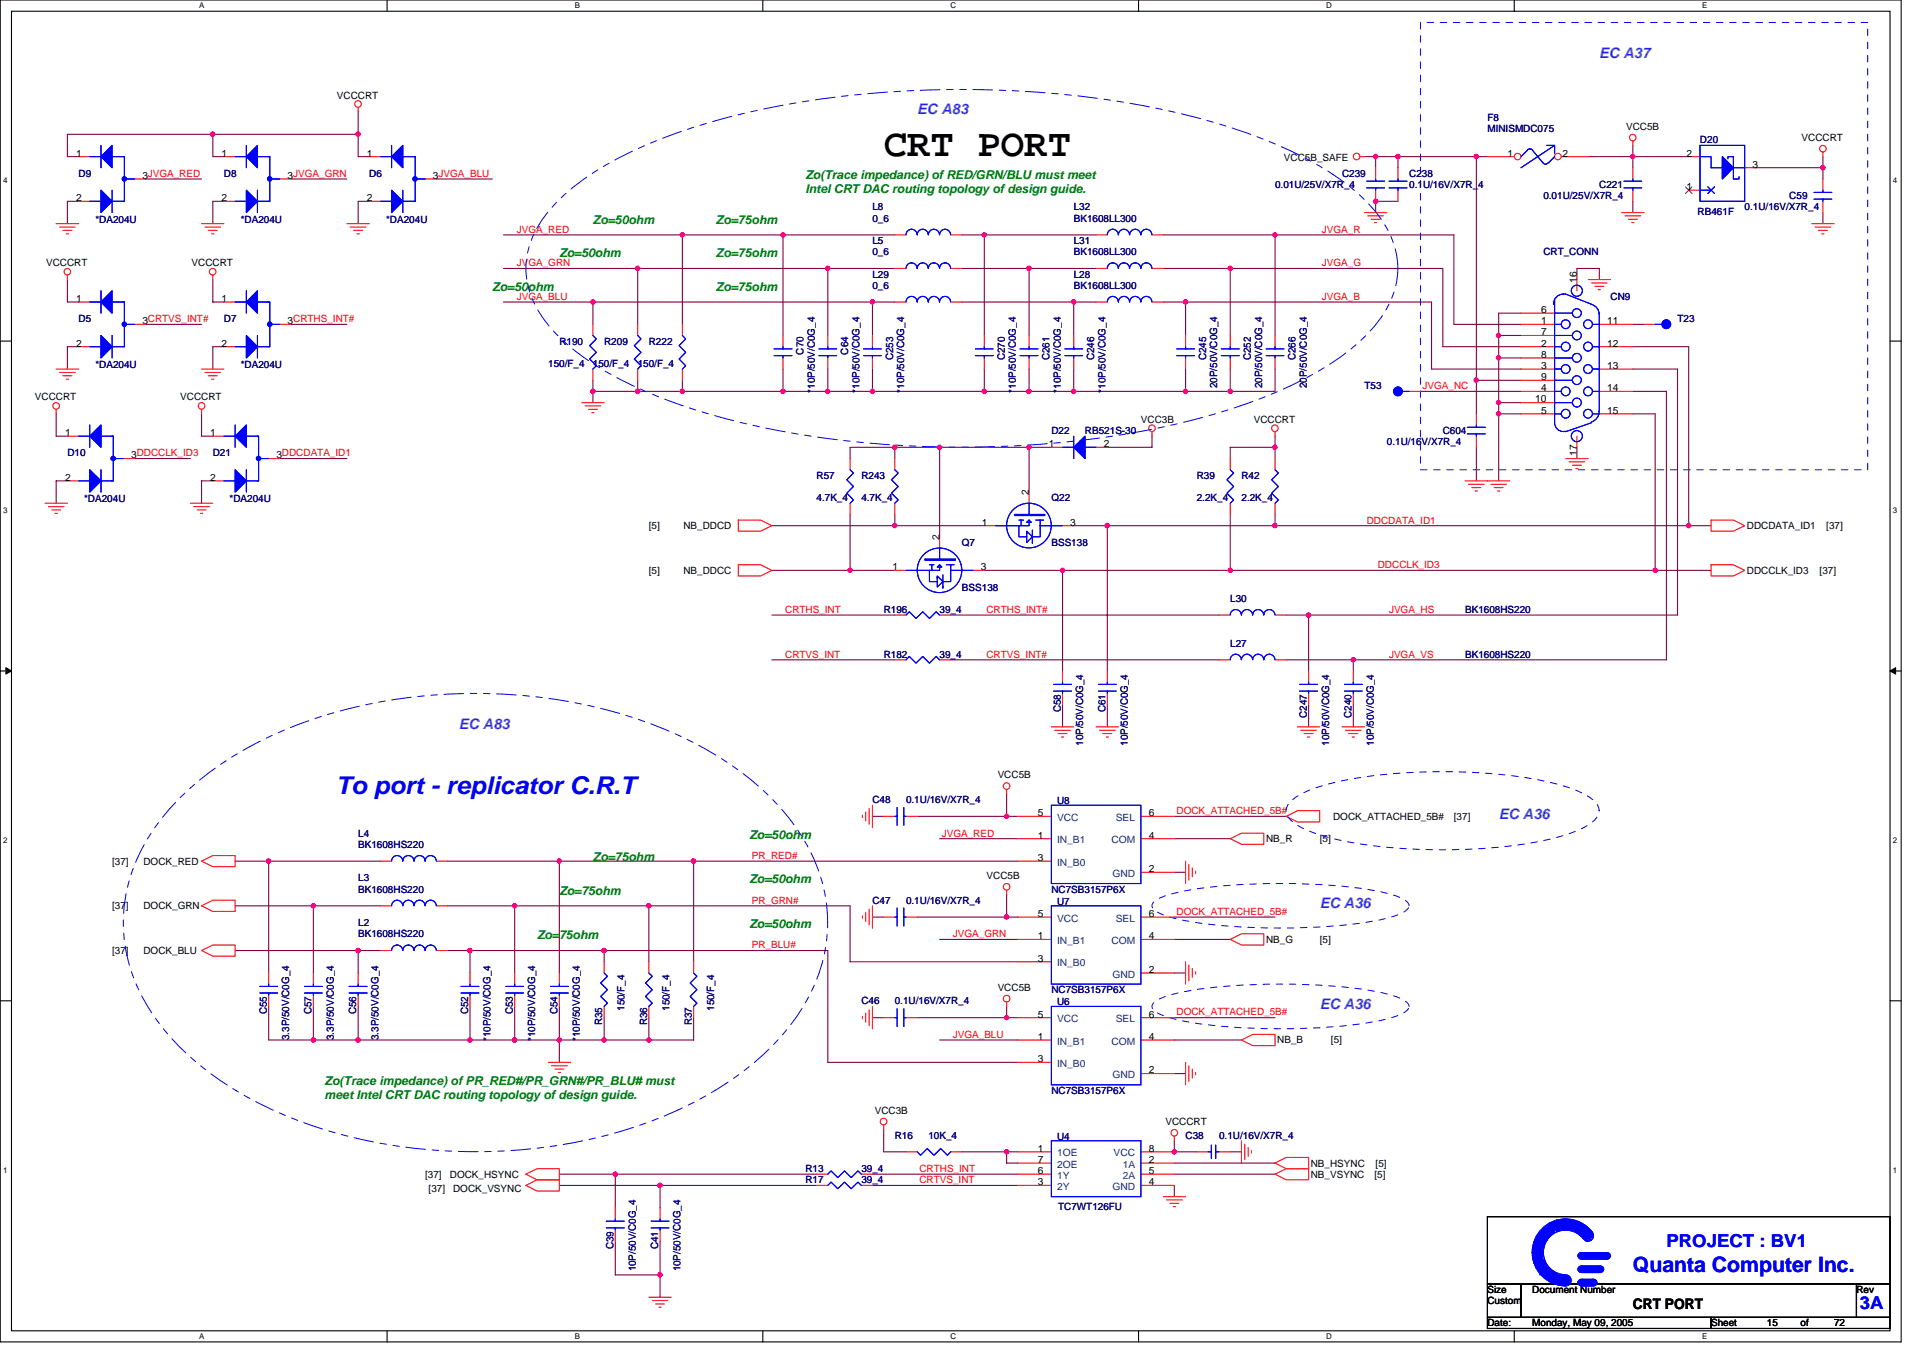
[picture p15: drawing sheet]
<svg xmlns="http://www.w3.org/2000/svg" width="297mm" height="210mm" viewBox="0 0 297 210" stroke-linecap="round" stroke-linejoin="round" font-family="sans-serif">
<defs><g id="words">
<text font-size="6" x="136.5" y="24">CRT PORT</text>
<text font-size="3.8" fill="#00f" x="51.9" y="122.7">To port - replicator C.R.T</text>
<text font-size="3.3" fill="#00f" x="252.2" y="196.5">Quanta Computer Inc.</text>
<g font-size="2.8" fill="#00f">
<text x="257.4" y="192.6">PROJECT : BV1</text>
<text x="287.3" y="202.2">3A</text>
</g>
<g font-size="2.2" fill="#0080ff">
<text x="247" y="9">EC A37</text>
<text x="141.7" y="17.6">EC A83</text>
<text x="70.9" y="112.6">EC A83</text>
<text x="231.5" y="126.4">EC A36</text>
<text x="203.9" y="140.2">EC A36</text>
<text x="203.9" y="155.8">EC A36</text>
</g>
<text font-size="2.2" x="252.2" y="202.1">CRT PORT</text>
<g font-size="1.9" fill="#008000">
<text x="124.4" y="27.6">Zo(Trace impedance) of RED/GRN/BLU must meet</text>
<text x="124.4" y="29.8">Intel CRT DAC routing topology of design guide.</text>
<text x="91.6" y="34.5">Zo=50ohm</text>
<text x="110.6" y="34.5">Zo=75ohm</text>
<text x="86.4" y="39.7">Zo=50ohm</text>
<text x="110.6" y="39.7">Zo=75ohm</text>
<text x="76" y="44.9">Zo=50ohm</text>
<text x="110.6" y="44.9">Zo=75ohm</text>
<text x="115.8" y="129.5">Zo=50ohm</text>
<text x="91.6" y="133">Zo=75ohm</text>
<text x="115.8" y="136.4">Zo=50ohm</text>
<text x="86.4" y="138.2">Zo=75ohm</text>
<text x="115.8" y="143.4">Zo=50ohm</text>
<text x="82.9" y="145.1">Zo=75ohm</text>
<text x="50.1" y="167.5">Zo(Trace impedance) of PR_RED#/PR_GRN#/PR_BLU# must</text>
<text x="50.1" y="169.7">meet Intel CRT DAC routing topology of design guide.</text>
</g>
<g font-size="1.5">
<text x="52" y="15.2">VCCCRT</text>
<text x="251.2" y="20.1">VCC5B</text>
<text x="278.3" y="21.8">VCCCRT</text>
<text x="11.8" y="24.2">1</text>
<text x="22" y="27.6">3JVGA_RED</text>
<text x="34.2" y="24.2">1</text>
<text x="44.4" y="27.6">3JVGA_GRN</text>
<text x="56.7" y="24.2">1</text>
<text x="66.9" y="27.6">3JVGA_BLU</text>
<text x="198.3" y="24.9">VCC5B_SAFE</text>
<text x="232.9" y="24.2">1</text>
<text x="241.3" y="24.2">2</text>
<text x="260.5" y="24.2">2</text>
<text x="260.5" y="29.4">1</text>
<text x="270.7" y="25.9">3</text>
<text x="11.8" y="31.1">2</text>
<text x="34.2" y="31.1">2</text>
<text x="56.7" y="31.1">2</text>
<text x="7.1" y="41.1">VCCCRT</text>
<text x="29.6" y="41.1">VCCCRT</text>
<text x="11.8" y="46.6">1</text>
<text x="34.2" y="46.6">1</text>
<text x="243.6" y="43.7" transform="rotate(-90 243.6 43.7)">16</text>
<text x="11.8" y="53.5">2</text>
<text x="22" y="50.1">3CRTVS_INT#</text>
<text x="34.2" y="53.5">2</text>
<text x="44.4" y="50.1">3CRTHS_INT#</text>
<text x="238" y="50.1">1</text>
<text x="238" y="53.5">2</text>
<text x="238" y="48.3">6</text>
<text x="238" y="51.8">7</text>
<text x="248.2" y="53.5">12</text>
<text x="248.2" y="50.1">11</text>
<text x="238" y="57">3</text>
<text x="238" y="55.3">8</text>
<text x="238" y="58.7">9</text>
<text x="248.2" y="57">13</text>
<text x="5.4" y="61.8">VCCCRT</text>
<text x="27.9" y="61.8">VCCCRT</text>
<text x="176.2" y="65.3">VCC3B</text>
<text x="193.7" y="65.3">VCCCRT</text>
<text x="237.1" y="62.2">10</text>
<text x="238" y="60.4">4</text>
<text x="238" y="63.9">5</text>
<text x="248.2" y="63.9">15</text>
<text x="248.2" y="60.4">14</text>
<text x="10.1" y="67.4">1</text>
<text x="20.3" y="70.8">3DDCCLK_ID3</text>
<text x="32.5" y="67.4">1</text>
<text x="42.7" y="70.8">3DDCDATA_ID1</text>
<text x="162" y="69.1">1</text>
<text x="170.5" y="69.1">2</text>
<text x="243.6" y="70.4" transform="rotate(-90 243.6 70.4)">17</text>
<text x="10.1" y="74.3">2</text>
<text x="32.5" y="74.3">2</text>
<text x="158.9" y="76.5" transform="rotate(-90 158.9 76.5)">2</text>
<text x="100.2" y="81.7">[5]</text>
<text x="105.6" y="81.7">NB_DDCD</text>
<text x="145.1" y="83.4" transform="rotate(-90 145.1 83.4)">2</text>
<text x="151.7" y="81.2">1</text>
<text x="165.3" y="81.2">3</text>
<text x="269.8" y="81.7">DDCDATA_ID1</text>
<text x="282.1" y="81.7">[37]</text>
<text x="100.2" y="88.6">[5]</text>
<text x="105.6" y="88.6">NB_DDCC</text>
<text x="137.9" y="88.1">1</text>
<text x="151.5" y="88.1">3</text>
<text x="269.8" y="88.6">DDCCLK_ID3</text>
<text x="281.1" y="88.6">[37]</text>
<text x="154.1" y="120.2">VCC5B</text>
<text x="160.3" y="129.5">1</text>
<text x="160.3" y="126.1">5</text>
<text x="177.4" y="129.5">4</text>
<text x="177.4" y="126.1">6</text>
<text x="195.6" y="130.1">NB_R</text>
<text x="203.9" y="130.1">[5]</text>
<text x="205.9" y="126.6">DOCK_ATTACHED_5B#</text>
<text x="224.6" y="126.6">[37]</text>
<text x="17.3" y="133.5">[37]</text>
<text x="22.2" y="133.5">DOCK_RED</text>
<text x="152.4" y="135.8">VCC5B</text>
<text x="160.3" y="133">3</text>
<text x="177.4" y="134.7">2</text>
<text x="17.3" y="140.4">[37]</text>
<text x="22.2" y="140.4">DOCK_GRN</text>
<text x="160.3" y="141.6">5</text>
<text x="177.4" y="141.6">6</text>
<text x="17.3" y="147.4">[37]</text>
<text x="22.2" y="147.4">DOCK_BLU</text>
<text x="160.3" y="145.1">1</text>
<text x="160.3" y="148.5">3</text>
<text x="177.4" y="145.1">4</text>
<text x="195.6" y="145.6">NB_G</text>
<text x="203.9" y="145.6">[5]</text>
<text x="154.1" y="153.1">VCC5B</text>
<text x="177.4" y="150.3">2</text>
<text x="160.3" y="160.6">1</text>
<text x="160.3" y="157.2">5</text>
<text x="177.4" y="160.6">4</text>
<text x="177.4" y="157.2">6</text>
<text x="197.3" y="161.2">NB_B</text>
<text x="205.6" y="161.2">[5]</text>
<text x="160.3" y="164.1">3</text>
<text x="177.4" y="165.8">2</text>
<text x="135.1" y="172">VCC3B</text>
<text x="180" y="173.8">VCCCRT</text>
<text x="160.3" y="177.9">1</text>
<text x="160.3" y="179.6">7</text>
<text x="177.4" y="179.6">2</text>
<text x="177.4" y="177.9">8</text>
<text x="65.7" y="181.9">[37]</text>
<text x="66.2" y="184.1">[37]</text>
<text x="69.5" y="181.9">DOCK_HSYNC</text>
<text x="70" y="184.1">DOCK_VSYNC</text>
<text x="160.3" y="181.3">6</text>
<text x="160.3" y="183.1">3</text>
<text x="177.4" y="181.3">5</text>
<text x="177.4" y="183.1">4</text>
<text x="202.5" y="180.2">NB_HSYNC</text>
<text x="202.5" y="181.9">NB_VSYNC</text>
<text x="212.3" y="181.9">[5]</text>
<text x="212.5" y="180.2">[5]</text>
<text x="229.8" y="199.7">Size</text>
<text x="229.8" y="201.4">Custom</text>
<text x="236.7" y="199.7">Document Number</text>
<text x="286.8" y="199.7">Rev</text>
<text x="229.8" y="204.9">Date:</text>
<text x="236.7" y="204.9">Monday, May 09, 2005</text>
<text x="264.3" y="204.9">Sheet</text>
<text x="272.9" y="204.9">15</text>
<text x="278.1" y="204.9">of</text>
<text x="283.3" y="204.9">72</text>
</g>
<g font-size="1.5" fill="#000080">
<text x="229.8" y="18.7">F8</text>
<text x="229.8" y="20.4">MINISMDC075</text>
<text x="262.6" y="22.1">D20</text>
<text x="12.1" y="27.3">D9</text>
<text x="34.6" y="27.3">D8</text>
<text x="57" y="27.3">D6</text>
<text x="197" y="29">0.01U/25V/X7R_4</text>
<text x="207.3" y="27.3">C239</text>
<text x="217.7" y="27.3">C238</text>
<text x="217.7" y="29">0.1U/16V/X7R_4</text>
<text x="247" y="29">C221</text>
<text x="14.7" y="34.4">*DA204U</text>
<text x="37.2" y="34.4">*DA204U</text>
<text x="59.6" y="34.4">*DA204U</text>
<text x="134.8" y="32.5">L8</text>
<text x="134.8" y="34.2">0_6</text>
<text x="165.9" y="32.5">L32</text>
<text x="165.9" y="34.2">BK1608LL300</text>
<text x="238.4" y="30.8">0.01U/25V/X7R_4</text>
<text x="262.2" y="33.2">RB461F</text>
<text x="269.5" y="32.5">0.1U/16V/X7R_4</text>
<text x="276.4" y="30.8">C59</text>
<text x="134.8" y="37.7">L5</text>
<text x="134.8" y="39.4">0_6</text>
<text x="165.9" y="37.7">L31</text>
<text x="165.9" y="39.4">BK1608LL300</text>
<text x="238.4" y="39.4">CRT_CONN</text>
<text x="134.8" y="42.9">L29</text>
<text x="134.8" y="44.6">0_6</text>
<text x="165.9" y="42.9">L28</text>
<text x="165.9" y="44.6">BK1608LL300</text>
<text x="248.8" y="46.3">CN9</text>
<text x="12.1" y="49.8">D5</text>
<text x="34.6" y="49.8">D7</text>
<text x="86.4" y="53.2">R190</text>
<text x="93.3" y="53.2">R209</text>
<text x="100.2" y="53.2">R222</text>
<text x="259.1" y="49.8">T23</text>
<text x="14.7" y="56.9">*DA204U</text>
<text x="37.2" y="56.9">*DA204U</text>
<text x="84.7" y="56.7">150/F_4</text>
<text x="91.6" y="56.7">150/F_4</text>
<text x="98.5" y="56.7">150/F_4</text>
<text x="124.1" y="54.8" transform="rotate(-90 124.1 54.8)">C70</text>
<text x="131" y="54.8" transform="rotate(-90 131 54.8)">C64</text>
<text x="137.9" y="55.6" transform="rotate(-90 137.9 55.6)">C253</text>
<text x="155.2" y="55.6" transform="rotate(-90 155.2 55.6)">C270</text>
<text x="162.1" y="55.6" transform="rotate(-90 162.1 55.6)">C261</text>
<text x="169" y="55.6" transform="rotate(-90 169 55.6)">C246</text>
<text x="186.3" y="55.6" transform="rotate(-90 186.3 55.6)">C245</text>
<text x="188" y="59.9" transform="rotate(-90 188 59.9)">20P/50V/C0G_4</text>
<text x="193.2" y="55.6" transform="rotate(-90 193.2 55.6)">C252</text>
<text x="194.9" y="59.9" transform="rotate(-90 194.9 59.9)">20P/50V/C0G_4</text>
<text x="200.1" y="55.6" transform="rotate(-90 200.1 55.6)">C266</text>
<text x="201.8" y="59.9" transform="rotate(-90 201.8 59.9)">20P/50V/C0G_4</text>
<text x="125.9" y="60.6" transform="rotate(-90 125.9 60.6)">*10P/50V/C0G_4</text>
<text x="132.8" y="60.6" transform="rotate(-90 132.8 60.6)">*10P/50V/C0G_4</text>
<text x="139.7" y="60.6" transform="rotate(-90 139.7 60.6)">*10P/50V/C0G_4</text>
<text x="156.9" y="60.6" transform="rotate(-90 156.9 60.6)">*10P/50V/C0G_4</text>
<text x="163.8" y="60.6" transform="rotate(-90 163.8 60.6)">*10P/50V/C0G_4</text>
<text x="170.7" y="60.6" transform="rotate(-90 170.7 60.6)">*10P/50V/C0G_4</text>
<text x="210.8" y="60.1">T53</text>
<text x="10.4" y="70.5">D10</text>
<text x="32.9" y="70.5">D21</text>
<text x="162.4" y="67">D22</text>
<text x="167.6" y="67">RB521S-30</text>
<text x="214.2" y="68.8">0.1U/16V/X7R_4</text>
<text x="222.9" y="67">C604</text>
<text x="13" y="77.6">*DA204U</text>
<text x="35.5" y="77.6">*DA204U</text>
<text x="126.1" y="74">R57</text>
<text x="126.1" y="77.4">4.7K_4</text>
<text x="133.1" y="74">R243</text>
<text x="133.1" y="77.4">4.7K_4</text>
<text x="162.4" y="77.4">Q22</text>
<text x="184.9" y="74">R39</text>
<text x="184.9" y="77.4">2.2K_4</text>
<text x="191.8" y="74">R42</text>
<text x="191.8" y="77.4">2.2K_4</text>
<text x="148.6" y="84.3">Q7</text>
<text x="162.4" y="84.3">BSS138</text>
<text x="136.5" y="94.7">R196</text>
<text x="145.1" y="94.7">39_4</text>
<text x="148.6" y="91.2">BSS138</text>
<text x="190" y="92.9">L30</text>
<text x="226.3" y="94.7">BK1608HS220</text>
<text x="136.5" y="101.6">R182</text>
<text x="145.1" y="101.6">39_4</text>
<text x="190" y="99.9">L27</text>
<text x="226.3" y="101.6">BK1608HS220</text>
<text x="163.8" y="110" transform="rotate(-90 163.8 110)">C58</text>
<text x="170.7" y="110" transform="rotate(-90 170.7 110)">C61</text>
<text x="201.8" y="110.9" transform="rotate(-90 201.8 110.9)">C247</text>
<text x="208.7" y="110.9" transform="rotate(-90 208.7 110.9)">C240</text>
<text x="167.3" y="115.2" transform="rotate(-90 167.3 115.2)">10P/50V/C0G_4</text>
<text x="174.2" y="115.2" transform="rotate(-90 174.2 115.2)">10P/50V/C0G_4</text>
<text x="205.3" y="115.2" transform="rotate(-90 205.3 115.2)">10P/50V/C0G_4</text>
<text x="212.2" y="115.2" transform="rotate(-90 212.2 115.2)">10P/50V/C0G_4</text>
<text x="134.8" y="124">C48</text>
<text x="139.9" y="124">0.1U/16V/X7R_4</text>
<text x="163.3" y="124.2">U8</text>
<text x="55.3" y="129.2">L4</text>
<text x="55.3" y="130.9">BK1608HS220</text>
<text x="55.3" y="136.1">L3</text>
<text x="55.3" y="137.9">BK1608HS220</text>
<text x="162.4" y="137.9">NC7SB3157P6X</text>
<text x="55.3" y="143">L2</text>
<text x="134.8" y="139.6">C47</text>
<text x="139.9" y="139.6">0.1U/16V/X7R_4</text>
<text x="163.3" y="139.8">U7</text>
<text x="55.3" y="144.8">BK1608HS220</text>
<text x="133.1" y="155.1">C46</text>
<text x="138.2" y="155.1">0.1U/16V/X7R_4</text>
<text x="162.4" y="153.4">NC7SB3157P6X</text>
<text x="163.3" y="155.3">U6</text>
<text x="41.2" y="156.7" transform="rotate(-90 41.2 156.7)">C55</text>
<text x="44.7" y="160.6" transform="rotate(-90 44.7 160.6)">3.3P/50V/C0G_4</text>
<text x="48.1" y="156.7" transform="rotate(-90 48.1 156.7)">C57</text>
<text x="51.6" y="160.6" transform="rotate(-90 51.6 160.6)">3.3P/50V/C0G_4</text>
<text x="55" y="156.7" transform="rotate(-90 55 156.7)">C56</text>
<text x="58.5" y="160.6" transform="rotate(-90 58.5 160.6)">3.3P/50V/C0G_4</text>
<text x="72.3" y="156.7" transform="rotate(-90 72.3 156.7)">C52</text>
<text x="75.8" y="160.8" transform="rotate(-90 75.8 160.8)">*10P/50V/C0G_4</text>
<text x="79.2" y="156.7" transform="rotate(-90 79.2 156.7)">C53</text>
<text x="82.7" y="160.8" transform="rotate(-90 82.7 160.8)">*10P/50V/C0G_4</text>
<text x="86.1" y="156.7" transform="rotate(-90 86.1 156.7)">C54</text>
<text x="89.6" y="160.8" transform="rotate(-90 89.6 160.8)">*10P/50V/C0G_4</text>
<text x="93" y="158.4" transform="rotate(-90 93 158.4)">R35</text>
<text x="96.5" y="156.1" transform="rotate(-90 96.5 156.1)">150/F_4</text>
<text x="99.9" y="158.4" transform="rotate(-90 99.9 158.4)">R36</text>
<text x="103.4" y="156.1" transform="rotate(-90 103.4 156.1)">150/F_4</text>
<text x="106.8" y="158.4" transform="rotate(-90 106.8 158.4)">R37</text>
<text x="110.3" y="156.1" transform="rotate(-90 110.3 156.1)">150/F_4</text>
<text x="162.4" y="169">NC7SB3157P6X</text>
<text x="138.2" y="175.9">R16</text>
<text x="143.4" y="175.9">10K_4</text>
<text x="163.3" y="176">U4</text>
<text x="183.1" y="175.9">C38</text>
<text x="188.3" y="175.9">0.1U/16V/X7R_4</text>
<text x="124.4" y="181">R13</text>
<text x="124.4" y="182.8">R17</text>
<text x="133" y="181">39_4</text>
<text x="133" y="182.8">39_4</text>
<text x="163.4" y="186.9">TC7WT126FU</text>
<text x="94.8" y="192.9" transform="rotate(-90 94.8 192.9)">C39</text>
<text x="98.2" y="196.4" transform="rotate(-90 98.2 196.4)">10P/50V/C0G_4</text>
<text x="101.7" y="192.9" transform="rotate(-90 101.7 192.9)">C41</text>
<text x="105.1" y="196.4" transform="rotate(-90 105.1 196.4)">10P/50V/C0G_4</text>
</g>
<g font-size="1.5" fill="#f00">
<text x="79.8" y="35.9">JVGA_RED</text>
<text x="204.2" y="35.9">JVGA_R</text>
<text x="79.8" y="41.1">JVGA_GRN</text>
<text x="204.2" y="41.1">JVGA_G</text>
<text x="79.8" y="46.3">JVGA_BLU</text>
<text x="204.2" y="46.3">JVGA_B</text>
<text x="219.7" y="60.1">JVGA_NC</text>
<text x="211.1" y="80.9">DDCDATA_ID1</text>
<text x="212.8" y="87.8">DDCCLK_ID3</text>
<text x="121.3" y="94.7">CRTHS_INT</text>
<text x="152.4" y="94.7">CRTHS_INT#</text>
<text x="214.6" y="94.7">JVGA_HS</text>
<text x="121.3" y="101.6">CRTVS_INT</text>
<text x="152.4" y="101.6">CRTVS_INT#</text>
<text x="214.6" y="101.6">JVGA_VS</text>
<text x="181.7" y="125.8">DOCK_ATTACHED_5B#</text>
<text x="145.5" y="129.2">JVGA_RED</text>
<text x="116.1" y="132.7">PR_RED#</text>
<text x="116.1" y="139.6">PR_GRN#</text>
<text x="181.7" y="141.3">DOCK_ATTACHED_5B#</text>
<text x="116.1" y="146.5">PR_BLU#</text>
<text x="147.2" y="144.8">JVGA_GRN</text>
<text x="147.2" y="160.3">JVGA_BLU</text>
<text x="181.7" y="156.8">DOCK_ATTACHED_5B#</text>
<text x="142" y="181">CRTHS_INT</text>
<text x="142" y="182.8">CRTVS_INT</text>
</g>
<g font-size="1.5" fill="#004080">
<text x="163.3" y="130.2">IN_B1</text>
<text x="163.3" y="126.8">VCC</text>
<text x="171.7" y="130.2">COM</text>
<text x="172.4" y="126.8">SEL</text>
<text x="163.3" y="133.7">IN_B0</text>
<text x="171.8" y="135.4">GND</text>
<text x="163.3" y="142.3">VCC</text>
<text x="172.4" y="142.3">SEL</text>
<text x="163.3" y="145.8">IN_B1</text>
<text x="163.3" y="149.2">IN_B0</text>
<text x="171.7" y="145.8">COM</text>
<text x="171.8" y="151">GND</text>
<text x="163.3" y="161.3">IN_B1</text>
<text x="163.3" y="157.9">VCC</text>
<text x="171.7" y="161.3">COM</text>
<text x="172.4" y="157.9">SEL</text>
<text x="163.3" y="164.8">IN_B0</text>
<text x="171.8" y="166.5">GND</text>
<text x="163.3" y="178.6">1OE</text>
<text x="172" y="178.6">VCC</text>
<text x="163.3" y="180.3">2OE</text>
<text x="163.3" y="182.1">1Y</text>
<text x="163.3" y="183.8">2Y</text>
<text x="171.8" y="183.8">GND</text>
<text x="173.4" y="180.3">1A</text>
<text x="173.4" y="182.1">2A</text>
</g>
<g font-size="1.2">
<text x="30.8" y="1.3">A</text>
<text x="88.8" y="1.3">B</text>
<text x="146.8" y="1.3">C</text>
<text x="204.9" y="1.3">D</text>
<text x="262.9" y="1.3">E</text>
<text x=".5" y="28.3">4</text>
<text x="292.4" y="28.3">4</text>
<text x=".5" y="79.2">3</text>
<text x="292.4" y="79.2">3</text>
<text x=".5" y="130.2">2</text>
<text x="292.4" y="130.2">2</text>
<text x=".5" y="181.1">1</text>
<text x="292.4" y="181.1">1</text>
<text x="30.8" y="206.8">A</text>
<text x="88.8" y="206.8">B</text>
<text x="146.8" y="206.8">C</text>
<text x="204.9" y="206.8">D</text>
<text x="262.9" y="206.8">E</text>
</g>
</g></defs>
<path d="M0 0h293.7v207.3h-293.7zM1.8 1.7h290.1v203.8h-290.1z" fill="none" stroke="#000" stroke-width=".17"/>
<g fill="#fff">
<path d="M30.8 .2h.8v1.4h-.8z"/>
<path d="M30.8 205.7h.8v1.4h-.8z"/>
</g>
<path d="M59.8 0v1.7M59.8 205.5v1.8" fill="none" stroke="#000" stroke-width=".17"/>
<g fill="#fff">
<path d="M88.8 .2h.8v1.4h-.8z"/>
<path d="M88.8 205.7h.8v1.4h-.8z"/>
</g>
<path d="M117.8 0v1.7M117.8 205.5v1.8" fill="none" stroke="#000" stroke-width=".17"/>
<g fill="#fff">
<path d="M146.8 .2h.9v1.4h-.9z"/>
<path d="M146.8 205.7h.9v1.4h-.9z"/>
</g>
<path d="M175.9 0v1.7M175.9 205.5v1.8" fill="none" stroke="#000" stroke-width=".17"/>
<g fill="#fff">
<path d="M204.9 .2h.8v1.4h-.8z"/>
<path d="M204.9 205.7h.8v1.4h-.8z"/>
</g>
<path d="M233.9 0v1.7M233.9 205.5v1.8" fill="none" stroke="#000" stroke-width=".17"/>
<g fill="#fff">
<path d="M262.9 .2h.8v1.4h-.8z"/>
<path d="M262.9 205.7h.8v1.4h-.8z"/>
<path d="M.5 27.2h.6v1.4h-.6z"/>
<path d="M292.4 27.2h.6v1.4h-.6z"/>
<path d="M.5 78.1h.6v1.4h-.6z"/>
<path d="M292.4 78.1h.6v1.4h-.6z"/>
</g>
<path d="M0 52.7h1.8M291.9 52.7h1.8" fill="none" stroke="#000" stroke-width=".17"/>
<g fill="#fff">
<path d="M.5 129.1h.6v1.4h-.6z"/>
<path d="M292.4 129.1h.6v1.4h-.6z"/>
</g>
<path d="M0 103.6h1.8M291.9 103.6h1.8" fill="none" stroke="#000" stroke-width=".17"/>
<path d="M.9 103.1l.9 .5-.9 .5zM291.9 103.6l.9-.5v1z" fill="#000" stroke="#000" stroke-width=".15"/>
<g fill="#fff">
<path d="M.5 180h.6v1.4h-.6z"/>
<path d="M292.4 180h.6v1.4h-.6z"/>
</g>
<path d="M0 154.6h1.8M291.9 154.6h1.8M229.8 198.3h5.1v5.2h-5.1zM229.8 187.9h62.1v10.4h-62.1zM234.9 198.3h51.9v5.2h-51.9zM286.8 198.3h5.1v5.2h-5.1zM229.8 203.5h34.5v1.7h-34.5zM264.3 203.5h27.6v1.7h-27.6z" fill="none" stroke="#000" stroke-width=".17"/>
<g fill="none" stroke="#800040" stroke-width=".17">
<path d="M55.3 17.3v6.9h1.7M12.1 31.1h-1.7v3.4M22.5 27.6h8.6M32.9 20.7v3.5h1.7M34.6 31.1h-1.7v3.4M45 27.6h8.6M55.3 20.7h-44.9v3.5h1.7M57 31.1h-1.7v3.4M67.4 27.6h8.6M77.8 36.3h60.4M105.4 36.3v13.8M120.9 36.3v15.5"/>
<path d="M148.6 36.3h20.7M152 36.3v15.5M179.7 36.3h44.9v13.8h10.3M197 36.3v15.5M210.8 24.2h1.7v1.7M212.5 24.2h3.4v1.7M215.9 24.2h13.9M215.9 31.1h-3.4v1.7M228 24.2v39.7M245.3 24.2h15.6M252.2 22.5v3.4M252.2 31.1v1.7"/>
<path d="M271.2 25.9h10.4M281.6 24.2v3.4M281.6 32.8v1.7M10.4 43.2v3.5h1.7M12.1 53.6h-1.7v3.4M22.5 50.1h8.6M32.9 43.2v3.5h1.7M34.6 53.6h-1.7v3.4M45 50.1h8.6M77.8 46.7h60.4M77.8 41.5h60.4M91.6 46.7v3.4"/>
<path d="M91.6 58.7v3.5M98.5 41.5v8.6M98.5 58.7v1.8M105.4 58.7v1.8M120.9 57v3.5M127.9 41.5v10.3M127.9 57v3.5M134.8 46.7v5.1M134.8 57v3.5M148.6 46.7h20.7M148.6 41.5h20.7M152 57v3.5"/>
<path d="M159 41.5v10.3M159 57v3.5M165.9 46.7v5.1M165.9 57v3.5M179.7 41.5h43.2v12.1h12M179.7 46.7h41.4v10.3h13.8M183.1 46.7v5.1M183.1 57v3.5M190 41.5v10.3M190 57v3.5M197 57v3.5h-105.4M228 58.7h6.9"/>
<path d="M231.5 55.3v6.9h3.4M231.5 51.8h3.4M231.5 55.3h3.4M234.9 48.4h-3.4v6.9M243.6 43.2v-1.7h3.4v1.7M252.2 50.1h1.8M252.2 53.6h8.7v27.6M252.2 57h6.9v38h-60.4M8.7 63.9v3.5h1.7M10.4 74.3h-1.7v3.4M20.8 70.8h8.6M31.1 63.9v3.5h1.8"/>
<path d="M32.9 74.3h-1.8v3.4M43.2 70.8h10.4M131.3 79.5v8.6M138.2 69.1v1.7M138.2 79.5v1.7M145.1 69.1v13.8M159 69.1v6.9M162.4 69.1h-31.1v1.7M177.9 67.4v1.7h-6.9M190 79.5v8.6M197 69.1h-7v1.7M197 67.4v3.4"/>
<path d="M197 79.5v1.7M219.4 60.5h15.5M228 69.1v5.2M231.5 62.2v12.1M231.5 63.9h3.4M243.6 69.1v1.7M252.2 60.5h5.2v41.4h-58.7M252.2 63.9h3.5v24.2M119.2 88.1h19M119.2 95h19M119.2 81.2h32.8M146.9 95h41.4"/>
<path d="M152 88.1h112.3M164.1 88.1v15.5M165.9 81.2h98.4M171 81.2v22.4M202.1 95v8.6M119.2 101.9h19M146.9 101.9h41.4M164.1 108.8v3.5M171 108.8v3.5M202.1 108.8v3.5M209 101.9v1.7M209 108.8v3.5"/>
<path d="M36.3 139.9h22.5M36.3 133h22.5M41.5 133v17.3M48.4 139.9v10.4M69.1 139.9h62.2v8.6h25.9M69.1 133h88.1M79.5 139.9v10.4M86.4 133v17.3M100.2 139.9v8.6M107.1 133v15.5M134.8 126.1h1.7M141.7 126.1h15.5"/>
<path d="M145.1 129.5h12.1M155.5 122.6v3.5M155.5 138.2v3.4M181.4 126.1h17.3M181.4 129.5h8.6M181.4 134.7h1.7M36.3 146.8h22.5M41.5 155.4v5.2h65.6v-3.4M48.4 155.4v5.2M55.3 146.8v3.5M55.3 155.4v5.2M69.1 146.8h58.8v17.3h29.3"/>
<path d="M72.6 146.8v3.5M72.6 155.4v5.2M79.5 155.4v5.2M86.4 155.4v8.7M93.3 146.8v1.7M93.3 157.2v3.4M100.2 157.2v3.4M134.8 141.6h1.7M134.8 157.2h1.7M141.7 141.6h15.5M141.7 157.2h15.5M145.1 145.1h12.1"/>
<path d="M155.5 155.4v1.8M181.4 145.1h8.6M181.4 141.6h15.6M181.4 157.2h15.6M181.4 150.3h1.7M136.5 174.5v3.4h3.5M145.1 160.6h12.1M148.6 177.9h8.6M155.5 177.9v1.7h1.7M181.4 160.6h10.4M181.4 179.6h15.6M181.4 165.8h1.7"/>
<path d="M181.4 176.2v1.7h3.5M190 177.9h1.8M86.4 181.4h39.7M86.4 183.1h39.7M95 181.4v5.1M95 191.7v5.2h7M102 183.1v3.4M102 191.7v8.7M134.8 181.4h22.4M134.8 183.1h22.4M181.4 181.4h15.6M181.4 183.1v1.7"/>
</g>
<g fill="#f0f" stroke="#f0f" stroke-width=".17">
<circle cx="32.8" cy="20.7" r=".34"/>
<circle cx="55.3" cy="20.7" r=".34"/>
<circle cx="86.4" cy="160.6" r=".34"/>
<circle cx="79.5" cy="160.6" r=".34"/>
<circle cx="72.6" cy="146.8" r=".34"/>
<circle cx="155.5" cy="126.1" r=".34"/>
<circle cx="93.3" cy="146.8" r=".34"/>
<circle cx="100.2" cy="160.6" r=".34"/>
<circle cx="93.3" cy="160.6" r=".34"/>
<circle cx="55.3" cy="160.6" r=".34"/>
<circle cx="107.1" cy="133" r=".34"/>
<circle cx="155.5" cy="141.6" r=".34"/>
<circle cx="155.5" cy="157.2" r=".33"/>
<circle cx="181.4" cy="177.9" r=".34"/>
<circle cx="101.9" cy="183.1" r=".33"/>
<circle cx="95" cy="181.4" r=".34"/>
<circle cx="101.9" cy="196.9" r=".34"/>
<circle cx="155.5" cy="177.9" r=".34"/>
<circle cx="48.4" cy="160.6" r=".34"/>
<circle cx="72.6" cy="160.6" r=".34"/>
<circle cx="48.4" cy="139.9" r=".33"/>
<circle cx="100.2" cy="139.9" r=".33"/>
<circle cx="86.4" cy="133" r=".34"/>
<circle cx="55.3" cy="146.8" r=".34"/>
<circle cx="79.5" cy="139.9" r=".33"/>
<circle cx="41.5" cy="133" r=".34"/>
<circle cx="158.9" cy="41.4" r=".34"/>
<circle cx="196.9" cy="36.3" r=".33"/>
<circle cx="145.1" cy="69.1" r=".34"/>
<circle cx="183.1" cy="60.4" r=".34"/>
<circle cx="231.5" cy="62.2" r=".33"/>
<circle cx="183.1" cy="46.6" r=".34"/>
<circle cx="190" cy="41.4" r=".34"/>
<circle cx="134.8" cy="60.4" r=".34"/>
<circle cx="98.5" cy="60.4" r=".34"/>
<circle cx="91.6" cy="60.4" r=".34"/>
<circle cx="165.8" cy="60.4" r=".34"/>
<circle cx="231.5" cy="63.9" r=".34"/>
<circle cx="209" cy="101.9" r=".34"/>
<circle cx="190" cy="60.4" r=".34"/>
<circle cx="212.5" cy="24.2" r=".34"/>
<circle cx="196.9" cy="69.1" r=".34"/>
<circle cx="171" cy="81.2" r=".34"/>
<circle cx="231.5" cy="51.8" r=".34"/>
<circle cx="202.1" cy="95" r=".34"/>
<circle cx="228" cy="24.2" r=".34"/>
<circle cx="152" cy="60.4" r=".34"/>
<circle cx="260.8" cy="81.2" r=".34"/>
<circle cx="196.9" cy="81.2" r=".34"/>
<circle cx="138.2" cy="81.2" r=".34"/>
<circle cx="231.5" cy="55.3" r=".34"/>
<circle cx="252.2" cy="24.2" r=".34"/>
<circle cx="164.1" cy="88.1" r=".33"/>
<circle cx="152" cy="36.3" r=".33"/>
<circle cx="255.7" cy="88.1" r=".33"/>
<circle cx="190" cy="88.1" r=".33"/>
<circle cx="138.2" cy="69.1" r=".34"/>
<circle cx="131.3" cy="88.1" r=".33"/>
<circle cx="158.9" cy="60.4" r=".34"/>
<circle cx="158.9" cy="69.1" r=".34"/>
<circle cx="120.9" cy="36.3" r=".33"/>
<circle cx="120.9" cy="60.4" r=".34"/>
<circle cx="127.8" cy="60.4" r=".34"/>
<circle cx="134.8" cy="46.6" r=".34"/>
<circle cx="91.6" cy="46.6" r=".34"/>
<circle cx="105.4" cy="60.4" r=".34"/>
<circle cx="127.8" cy="41.4" r=".34"/>
<circle cx="98.5" cy="41.4" r=".34"/>
<circle cx="105.4" cy="36.3" r=".33"/>
<circle cx="212.5" cy="31.1" r=".34"/>
<circle cx="165.8" cy="46.6" r=".34"/>
<circle cx="228" cy="58.7" r=".34"/>
<circle cx="215.9" cy="24.2" r=".34"/>
<circle cx="281.6" cy="25.9" r=".34"/>
</g>
<g fill="none" stroke="#f00" stroke-width=".17">
<path d="M55.3 16.6v.7M8.7 34.5h3.4M9.2 35.1h2.4M9.7 35.6h1.4M10.2 36.1h.4M12.1 24.2h1.8M12.1 31.1h1.8M20.8 27.6h1.7M31.1 34.5h3.5M31.7 35.1h2.4M32.2 35.6h1.3M32.7 36.1h.3"/>
<path d="M34.6 24.2h1.7M34.6 31.1h1.7M43.2 27.6h1.8M53.6 34.5h3.4M54.1 35.1h2.4M54.6 35.6h1.4M55.1 36.1h.4M57 24.2h1.8M57 31.1h1.8M65.7 27.6h1.7M138.2 36.3h1.8M146.9 36.3h1.7"/>
<path d="M169.3 36.3h1.7M177.9 36.3h1.8M210.1 24.2h.7M210.8 32.8h3.4M211.3 33.3h2.4M211.8 33.9h1.4M212.3 34.4h.4M212.5 25.9v1.7M212.5 29.4v1.7M215.9 25.9v1.7M215.9 29.4v1.7M250.5 32.8h3.5"/>
<path d="M251 33.3h2.4M251.5 33.9h1.4M252 34.4h.4M252.2 21.8v.7M252.2 25.9v1.7M252.2 29.4v1.7M260.9 24.2h1.7M260.9 29.4h1.7M269.5 25.9h1.7M279.9 34.5h3.4M280.4 35.1h2.4M280.9 35.6h1.4"/>
<path d="M281.4 36.1h.3M281.6 23.5v.7M281.6 27.6v1.8M281.6 31.1v1.7M8.7 57h3.4M9.2 57.5h2.4M9.7 58h1.4M10.2 58.6h.4M10.4 42.5v.7M12.1 53.6h1.8M12.1 46.7h1.8M20.8 50.1h1.7"/>
<path d="M31.1 57h3.5M31.7 57.5h2.4M32.2 58h1.3M32.7 58.6h.3M32.9 42.5v.7M34.6 53.6h1.7M34.6 46.7h1.7M43.2 50.1h1.8M91.6 50.1v1.7M91.6 57v1.7M98.5 50.1v1.7M98.5 57v1.7"/>
<path d="M105.4 50.1v1.7M105.4 57v1.7M127.9 51.8v1.8M127.9 55.3v1.7M134.8 51.8v1.8M134.8 55.3v1.7M138.2 41.5h1.8M146.9 41.5h1.7M159 51.8v1.8M159 55.3v1.7M165.9 51.8v1.8M165.9 55.3v1.7"/>
<path d="M169.3 41.5h1.7M177.9 41.5h1.8M190 51.8v1.8M190 55.3v1.7M234.9 57h5.2M234.9 50.1h5.2M234.9 53.6h5.2M234.9 48.4h5.2M234.9 51.8h5.2M234.9 55.3h5.2M234.9 58.7h5.2M243.6 43.2v1.7"/>
<path d="M245.3 43.2h3.5M245.8 43.7h2.4M246.4 44.2h1.3M246.9 44.7h.3M247 57h5.2M247 50.1h5.2M247 53.6h5.2M254 50.1h1.7M7 77.7h3.4M7.5 78.3h2.4M8 78.8h1.4M8.5 79.3h.4"/>
<path d="M8.7 63.2v.7M10.4 74.3h1.7M10.4 67.4h1.7M19 70.8h1.8M29.4 77.7h3.5M29.9 78.3h2.4M30.5 78.8h1.3M31 79.3h.3M31.1 63.2v.7M32.9 74.3h1.7M32.9 67.4h1.7M41.5 70.8h1.7"/>
<path d="M89.9 62.2h3.4M90.4 62.7h2.4M90.9 63.2h1.4M91.4 63.7h.4M131.3 70.8v1.8M131.3 77.7v1.8M138.2 70.8v1.8M138.2 77.7v1.8M159 76v1.7M162.4 69.1h1.7M169.3 69.1h1.7M177.9 66.7v.7"/>
<path d="M190 70.8v1.8M190 77.7v1.8M197 66.7v.7M197 70.8v1.8M197 77.7v1.8M217.7 60.5h1.7M226.3 74.3h6.9M226.8 74.8h2.5M227.3 75.3h1.4M227.9 75.8h.3M228 63.9v1.7M228 67.4v1.7"/>
<path d="M230.3 74.8h2.4M230.8 75.3h1.4M231.3 75.8h.4M234.9 62.2h5.2M234.9 60.5h5.2M234.9 63.9h5.2M241.8 70.8h3.5M242.4 71.3h2.4M242.9 71.9h1.4M243.4 72.4h.4M243.6 67.4v1.7M247 60.5h5.2"/>
<path d="M247 63.9h5.2M114 80.3h3.5l1.7 .9-1.7 .8h-3.5zM114 87.2h3.5l1.7 .9-1.7 .9h-3.5zM138.2 88.1h1.8M138.2 95h1.8M145.1 82.9v1.7M145.1 95h1.8M150.3 88.1h1.7M152 81.2h1.8M164.1 81.2h1.8M188.3 95h1.7M197 95h1.7"/>
<path d="M264.3 80.3h3.5l1.7 .9-1.7 .8h-3.5zM264.3 87.2h3.5l1.7 .9-1.7 .9h-3.5zM138.2 101.9h1.8M145.1 101.9h1.8M162.4 112.3h3.5M162.9 112.8h2.5M163.4 113.3h1.4M164 113.8h.3M164.1 103.6v1.8M164.1 107.1v1.7M169.3 112.3h3.5M169.8 112.8h2.5"/>
<path d="M170.3 113.3h1.4M170.9 113.8h.3M171 103.6v1.8M171 107.1v1.7M188.3 101.9h1.7M197 101.9h1.7M200.4 112.3h3.5M200.9 112.8h2.4M201.4 113.3h1.4M201.9 113.8h.4M202.1 103.6v1.8M202.1 107.1v1.7"/>
<path d="M207.3 112.3h3.5M207.8 112.8h2.4M208.3 113.3h1.4M208.9 113.8h.3M209 103.6v1.8M209 107.1v1.7M31.1 133l1.8-.9h3.4v1.8h-3.4zM31.1 139.9l1.8-.9h3.4v1.8h-3.4zM58.8 133h1.7M58.8 139.9h1.7M67.4 133h1.7M67.4 139.9h1.7"/>
<path d="M133.2 125.9v.4M133.7 125.4v1.4M134.3 124.9v2.4M134.8 124.4v3.4M134.8 139.9v3.5M155.5 121.9v.7M155.5 137.5v.7M157.2 133h5.2M157.2 129.5h5.2M157.2 126.1h5.2M176.2 129.5h5.2M176.2 126.1h5.2"/>
<path d="M176.2 134.7h5.2M183.1 133v3.5M183.6 133.5v2.4M184.2 134v1.4M184.7 134.6v.3M190 129.5l1.8-.8h3.4v1.7h-3.4zM198.7 126.1l1.7-.9h3.5v1.8h-3.5zM31.1 146.8l1.8-.8h3.4v1.7h-3.4zM41.5 150.3v1.7M41.5 153.7v1.7M48.4 150.3v1.7M48.4 153.7v1.7"/>
<path d="M55.3 150.3v1.7M55.3 153.7v1.7M72.6 150.3v1.7M72.6 153.7v1.7M79.5 150.3v1.7M79.5 153.7v1.7M107.1 148.5v1.8M107.1 155.4v1.8M133.2 141.5v.3M133.2 157v.4M133.7 140.9v1.4M133.7 156.5v1.4"/>
<path d="M134.3 140.4v2.5M134.3 156v2.4M134.8 155.4v3.5M136.5 157.2h1.7M136.5 141.6h1.7M140 157.2h1.7M140 141.6h1.7M155.5 154.8v.6M157.2 157.2h5.2M157.2 141.6h5.2M157.2 145.1h5.2M157.2 148.5h5.2"/>
<path d="M176.2 157.2h5.2M176.2 141.6h5.2M176.2 145.1h5.2M176.2 150.3h5.2M183.1 148.5v3.5M183.6 149.1v2.4M184.2 149.6v1.4M184.7 150.1v.4M190 145.1l1.8-.9h3.4v1.8h-3.4zM84.7 164.1h3.4M85.2 164.6h2.4M85.7 165.1h1.4"/>
<path d="M86.2 165.7h.4M136.5 173.8v.7M140 177.9h1.7M146.9 177.9h1.7M157.2 164.1h5.2M157.2 177.9h5.2M157.2 179.6h5.2M157.2 160.6h5.2M176.2 177.9h5.2M176.2 179.6h5.2M176.2 160.6h5.2M176.2 165.8h5.2"/>
<path d="M181.4 175.5v.7M183.1 164.1v3.5M183.6 164.6v2.4M184.2 165.1v1.4M184.7 165.7v.3M184.9 177.9h1.7M188.3 177.9h1.7M191.8 160.6l1.7-.8h3.5v1.7h-3.5zM191.8 176.2v3.4M192.3 176.7v2.4M192.8 177.2v1.4M193.3 177.7v.4"/>
<path d="M197 179.6l1.7-.8h3.4v1.7h-3.4zM81.2 181.4l1.7-.9h3.5v1.7h-3.5zM81.2 183.1l1.7-.9h3.5v1.8h-3.5zM95 186.5v1.8M95 190v1.7M102 186.5v1.8M102 190v1.7M126.1 181.4h1.8M133.1 181.4h1.7M157.2 181.4h5.2M157.2 183.1h5.2M176.2 181.4h5.2"/>
<path d="M176.2 183.1h5.2M179.7 184.8h3.4M180.2 185.3h2.4M180.7 185.9h1.4M181.2 186.4h.4M197 181.4l1.7-.9h3.4v1.7h-3.4zM100.2 200.4h3.5M100.8 200.9h2.4M101.3 201.4h1.3M101.8 201.9h.3"/>
<circle cx="55.3" cy="16.1" r=".51"/>
<circle cx="209.5" cy="24.2" r=".51"/>
<circle cx="252.2" cy="21.2" r=".51"/>
<circle cx="281.6" cy="23" r=".51"/>
<circle cx="10.4" cy="42" r=".51"/>
<circle cx="32.8" cy="42" r=".51"/>
<circle cx="8.7" cy="62.7" r=".51"/>
<circle cx="31.1" cy="62.7" r=".51"/>
<circle cx="177.9" cy="66.1" r=".51"/>
<circle cx="196.9" cy="66.1" r=".51"/>
<circle cx="155.5" cy="137" r=".51"/>
<circle cx="155.5" cy="121.4" r=".51"/>
<circle cx="155.5" cy="154.2" r=".51"/>
<circle cx="136.5" cy="173.2" r=".51"/>
<circle cx="181.4" cy="175" r=".51"/>
</g>
<path d="M219.4 3.5h69.1v69.1h-69.1zM178.4 139.2a15.4 15.4 0 0 1 6.1-1.9 98.9 98.9 0 0 1 28 .3 13.3 13.3 0 0 1 4.7 1.6l.3 .3 .2 .4a2.23 2.23 0 0 1-1.8 1.4 45.4 45.4 0 0 1-11.8 1.9 88.7 88.7 0 0 1-22.3-1.3 7.4 7.4 0 0 1-3.7-1.6l-.2-.4 .2-.4zM199.2 124a8.6 8.6 0 0 1 3.6-2.2 57.8 57.8 0 0 1 17.6-2.6 72.7 72.7 0 0 1 21.1 2.2 11.6 11.6 0 0 1 5 2.6 1.75 1.75 0 0 1 0 2.4 8.7 8.7 0 0 1-3.6 2.2 57.8 57.8 0 0 1-17.6 2.6 72.5 72.5 0 0 1-21.1-2.1 11.7 11.7 0 0 1-5-2.7 1.75 1.75 0 0 1 0-2.4zM178.4 154.7a15.4 15.4 0 0 1 6.1-1.8 97.9 97.9 0 0 1 28 .2 13.3 13.3 0 0 1 4.7 1.6l.3 .4 .2 .3a2.23 2.23 0 0 1-1.8 1.5 45.4 45.4 0 0 1-11.8 1.8 88.7 88.7 0 0 1-22.3-1.2 7.4 7.4 0 0 1-3.7-1.7l-.2-.4 .2-.3z" fill="none" stroke="#00f" stroke-width=".15" stroke-dasharray="1 1 1 1 1 1 1 1"/>
<path d="M86.5 30.7a45.7 45.7 0 0 1 14.5-8.8 115.9 115.9 0 0 1 34-7.5 151.1 151.1 0 0 1 51.2 4.1 69.5 69.5 0 0 1 20.5 9 24.3 24.3 0 0 1 7.8 8.4 12.2 12.2 0 0 1-1 12.9 31.6 31.6 0 0 1-11.6 9.5 92.9 92.9 0 0 1-27.1 8.6 156.2 156.2 0 0 1-60.2-1.6 79.4 79.4 0 0 1-21.9-8.4 26 26 0 0 1-10.1-9.9 12.2 12.2 0 0 1 1-12.9l1.4-1.7zM28.3 122.7a54 54 0 0 1 20.8-11.9 80.9 80.9 0 0 1 51.8 1.1 50.2 50.2 0 0 1 19.5 12.7 26.3 26.3 0 0 1 7.3 20.3 28.4 28.4 0 0 1-9.1 17.4 54.1 54.1 0 0 1-20.8 11.8 80.8 80.8 0 0 1-51.8-1 50.2 50.2 0 0 1-19.5-12.7 26.3 26.3 0 0 1-7.3-20.3 28.4 28.4 0 0 1 9.1-17.4z" fill="none" stroke="#00f" stroke-width=".15" stroke-dasharray="3 1 1 1 1 1"/>
<g fill="none" stroke="#00f" stroke-width=".17">
<path d="M13.9 24.2h1.7M13.9 31.1h1.7M15.6 22.5v3.4M17.3 24.2h1.9v3.1M17.3 29.4v3.4M19.2 28v3.1h-1.9M19.6 27.6h1.2M36.3 24.2h1.8M36.3 31.1h1.8M38.1 22.5v3.4M39.8 29.4v3.4M39.8 24.2h1.9v3.1"/>
<path d="M41.7 28v3.1h-1.9M42 27.6h1.2M58.8 24.2h1.7M58.8 31.1h1.7M60.5 22.5v3.4M62.2 24.2h1.9v3.1M62.2 29.4v3.4M64.1 28v3.1h-1.9M64.5 27.6h1.2M140 36.3a.86 .86 0 0 1 .8-.9 .86 .86 0 0 1 .9 .9 .86 .86 0 0 1 .8-.9 .86 .86 0 0 1 .9 .9 .87 .87 0 0 1 .8-.9 .87 .87 0 0 1 .9 .9 .86 .86 0 0 1 .9-.9 .86 .86 0 0 1 .8 .9M171 36.3a.85 .85 0 0 1 .9-.9 .85 .85 0 0 1 .8 .9M172.8 36.3a.86 .86 0 0 1 .8-.9 .86 .86 0 0 1 .9 .9"/>
<path d="M174.5 36.3a.86 .86 0 0 1 .9-.9 .86 .86 0 0 1 .8 .9M176.2 36.3a.85 .85 0 0 1 .9-.9 .85 .85 0 0 1 .8 .9M211.1 28h2.8M211.1 29h2.8M212.5 27.6v.4M212.5 29v.4M214.6 28h2.7M214.6 29h2.7M215.9 27.6v.4M215.9 29v.4M250.8 28h2.8M250.8 29h2.8"/>
<path d="M252.2 27.6v.4M252.2 29v.4M262.6 22.5h6.9v8.6h-6.9zM262.6 24.2h1.7v1.7h1.7M262.6 29.4h1.7M263.8 28.9l1 1M264.8 28.9l-1 1M266.9 24.5v-.3h.9v3.4h.8v-.3M267.8 25.9h1.7M280.2 30.8h2.8M280.2 29.7h2.8M281.6 29.4v.3"/>
<path d="M281.6 30.8v.3M13.9 46.7h1.7M13.9 53.6h1.7M15.6 44.9v3.5M17.3 46.7h1.9v3M17.3 51.8v3.5M19.2 50.4v3.2h-1.9M19.6 50.1h1.2M36.3 46.7h1.8M36.3 53.6h1.8M38.1 44.9v3.5M39.8 46.7h1.9v3"/>
<path d="M39.8 51.8v3.5M41.7 50.4v3.2h-1.9M42 50.1h1.2M91.6 51.8l.5 .5-1 1.1 1 1-1 1.1 1 1-.5 .5M98.5 51.8l.5 .5-1 1.1 1 1-1 1.1 1 1-.5 .5M105.4 51.8l.5 .5-1 1.1 1 1-1 1.1 1 1-.5 .5M126.5 54.9h2.7M126.5 53.9h2.7M127.9 53.6v.3M127.9 54.9v.4M133.4 54.9h2.7M133.4 53.9h2.7"/>
<path d="M134.8 53.6v.3M134.8 54.9v.4M140 41.4a.86 .86 0 0 1 .8-.8 .86 .86 0 0 1 .9 .8 .86 .86 0 0 1 .8-.8 .86 .86 0 0 1 .9 .8 .87 .87 0 0 1 .8-.8 .87 .87 0 0 1 .9 .8 .86 .86 0 0 1 .9-.8 .86 .86 0 0 1 .8 .8M157.6 54.9h2.7M157.6 53.9h2.7M159 53.6v.3M159 54.9v.4M164.5 54.9h2.7M164.5 53.9h2.7M165.9 53.6v.3M165.9 54.9v.4M171 41.4a.85 .85 0 0 1 .9-.8 .85 .85 0 0 1 .8 .8"/>
<path d="M172.8 41.4a.86 .86 0 0 1 .8-.8 .86 .86 0 0 1 .9 .8M174.5 41.4a.86 .86 0 0 1 .9-.8 .86 .86 0 0 1 .8 .8M176.2 41.4a.85 .85 0 0 1 .9-.8 .85 .85 0 0 1 .8 .8M188.7 54.9h2.7M188.7 53.9h2.7M190 53.6v.3M190 54.9v.4M240.1 53.6h1.1M240.1 50.1h1.1M240.1 48.4h2.8M240.1 51.8h2.8M240.1 55.3h2.8"/>
<path d="M240.1 57h1.1M240.1 58.7h2.8M240.1 46.3v19M241.8 45.4h-.3a1.53 1.53 0 0 0-1.5 1.6M241.8 45.4l4 1.6M245.8 47a1.58 1.58 0 0 1 1.2 1.5M246 53.6h1M246 50.1h1M246 57h1M247 48.5v15.1M255.7 50.1h1M12.1 67.4h1.8"/>
<path d="M12.1 74.3h1.8M13.9 65.6v3.5M15.6 67.4h1.9v3.1M15.6 72.6v3.4M17.5 71.2v3.1h-1.9M17.8 70.8h1.2M34.6 67.4h1.7M34.6 74.3h1.7M36.3 65.6v3.5M38.1 72.6v3.4M38.1 67.4h1.8v3.1M39.9 71.2v3.1h-1.8"/>
<path d="M40.3 70.8h1.2M131.3 72.6l.5 .5-1 1 1 1-1 1.1 1 1-.5 .5M138.2 72.6l.5 .5-1 1 1 1-1 1.1 1 1-.5 .5M156.7 79.5h4.7v.1h-4.7zM159 77.7v1.8M164.1 69.1h1.8M165.9 67.4v3.4M167.6 69.1h1.7M190 72.6l.6 .5-1.1 1 1.1 1-1.1 1.1 1.1 1-.6 .5M197 72.6l.5 .5-1.1 1 1.1 1-1.1 1.1 1.1 1-.5 .5M216.6 60.5h1.1M226.6 66h2.8"/>
<path d="M226.6 67h2.8M228 65.6v.4M228 67v.4M240.1 65.3a1.35 1.35 0 0 0 1.7 1.3M240.1 60.5h1.1M240.1 62.2h2.8M240.1 63.9h1.1M245.8 65.3l-4 1.4M246 60.5h1M246 63.9h1M247 63.5a1.72 1.72 0 0 1-1.2 1.7M140 95l.5-.5 1 1 1-1 1.1 1 1-1 .5 .5"/>
<path d="M142.9 86.4h4.6v.2h-4.6zM143.6 88.1v1.7h1.2M143.6 87.2h.7M143.9 87.2v.9M144.8 89.1v1.6l.8-.9M144.8 89.3v-.3l.8 .8M145.1 87.6h.4l-.4-.4-.3 .4h.3v.5h-5.1M145.1 84.6v1.8M145.6 88.8v2.1M146.2 87.2h1.2M146.9 88.1v1.7h-1.3M146.9 88.1h3.4"/>
<path d="M146.9 87.2v.9M157.4 81.2v1.7h1.2M157.4 80.3h.7M157.7 80.3v.9M158.6 82.2v1.6l.9-.9M158.6 82.4v-.4l.9 .9M159 80.7h.3l-.3-.4-.4 .4h.4v.5h-5.2M159.5 81.9v2M160 80.3h1.2M160.7 81.2v1.7h-1.2M160.7 81.2h3.4M160.7 80.3v.9"/>
<path d="M190 95a.86 .86 0 0 1 .9-.9 .86 .86 0 0 1 .8 .9M191.8 95a.86 .86 0 0 1 .8-.9 .86 .86 0 0 1 .9 .9M193.5 95a.85 .85 0 0 1 .8-.9 .85 .85 0 0 1 .9 .9 .87 .87 0 0 1 .9-.9 .87 .87 0 0 1 .8 .9M140 101.9l.5-.5 1 1 1-1 1.1 1 1-1 .5 .5M162.7 106.7h2.8M162.7 105.7h2.8M164.1 105.4v.3M164.1 106.7v.4M169.7 106.7h2.7M169.7 105.7h2.7M171 105.4v.3M171 106.7v.4"/>
<path d="M190 101.9a.86 .86 0 0 1 .9-.9 .86 .86 0 0 1 .8 .9M191.8 101.9a.86 .86 0 0 1 .8-.9 .86 .86 0 0 1 .9 .9M193.5 101.9a.85 .85 0 0 1 .8-.9 .85 .85 0 0 1 .9 .9 .87 .87 0 0 1 .9-.9 .87 .87 0 0 1 .8 .9M200.7 106.7h2.8M200.7 105.7h2.8M202.1 105.4v.3M202.1 106.7v.4M207.7 106.7h2.7M207.7 105.7h2.7M209 105.4v.3M209 106.7v.4M60.5 133a.86 .86 0 0 1 .8-.9 .86 .86 0 0 1 .9 .9 .87 .87 0 0 1 .9-.9 .87 .87 0 0 1 .8 .9 .86 .86 0 0 1 .9-.9 .86 .86 0 0 1 .9 .9"/>
<path d="M60.5 139.9a.86 .86 0 0 1 .8-.9 .86 .86 0 0 1 .9 .9 .87 .87 0 0 1 .9-.9 .87 .87 0 0 1 .8 .9 .86 .86 0 0 1 .9-.9 .86 .86 0 0 1 .9 .9M65.7 133a.86 .86 0 0 1 .8-.9 .86 .86 0 0 1 .9 .9M65.7 139.9a.86 .86 0 0 1 .8-.9 .86 .86 0 0 1 .9 .9M162.4 124.4h13.8v12.1h-13.8zM162.4 139.9h13.8v12.1h-13.8zM40.1 153.4h2.8M40.1 152.4h2.8M41.5 152v.4M41.5 153.4v.3M47 153.4h2.8M47 152.4h2.8M48.4 152v.4"/>
<path d="M48.4 153.4v.3M53.9 153.4h2.8M53.9 152.4h2.8M55.3 152v.4M55.3 153.4v.3M71.2 153.4h2.8M71.2 152.4h2.8M72.6 152v.4M72.6 153.4v.3M78.1 153.4h2.8M78.1 152.4h2.8M79.5 152v.4"/>
<path d="M79.5 153.4v.3M107.1 150.3l.6 .5-1.1 1 1.1 1.1-1.1 1 1.1 1-.6 .5M138.2 157.2h.4M138.2 141.6h.4M138.6 140.3v2.7M138.6 155.8v2.8M139.6 157.2h.4M139.6 140.3v2.7M139.6 155.8v2.8M139.6 141.6h.4M162.4 155.4h13.8v12.2h-13.8zM141.7 177.9l.5 .5 1-1 1.1 1 1-1 1 1 .6-.5"/>
<path d="M162.4 176.2h13.8v8.6h-13.8zM186.6 177.9h.5M187.1 176.9v2M187.8 177.9h.5M187.8 176.9v2M93.7 189.7h2.7M93.7 188.6h2.7M95 188.3v.3M95 189.7v.3M100.6 189.7h2.7M100.6 188.6h2.7M102 188.3v.3"/>
<path d="M102 189.7v.3M127.9 181.4l.5-.6 1 1.1 1-1.1 1.1 1.1 1-1.1 .6 .6M236.9 192.2v2.5l.1 .5v-3.5l.2-.3v4.3l.2 .2v-4.9l.1-.3v5.5l.2 .2v-5.9l.2-.1v6.5M238.1 196.9v-6.7l.1-.2v7.1h.2v-2.6l.2 .3v2.5l.2 .1v-2.2l.1 .3v2.1l.2 .2v-2.1l.2 .2v2.1h.1v-2l.2 .2v1.9h.2v-1.7l.2 .2v1.5l.1 .2v-1.7l.2 .1v1.6h.2v-1.4M238.4 189.7v2.9l.2-.5v-2.4l.2-.2v2.2l.1-.1v-2.3l.2-.2v2.1l.2-.2v-2h.1v1.9l.2-.2v-1.7l.2-.2v1.7l.2-.1v-1.6l.1-.2v1.8M240.3 188.6l.2-.2v1.8l-.2-.2zM240.5 196.7v.2h.1v1.4h.2v-1.4h.2v1.6h-.4l.6-1.6v1.6l.1-.2v-1.4l.2 .4v1.2h.2v-1.4h.1v1.4h.2v-1.4h.2v1.4l.2-.2v-1l.1 .1v.7M240.5 189.7l1.3-.2a3.9 3.9 0 0 1 3.4 1.9M240.5 189.5l1.3-.2a4.1 4.1 0 0 1 3.7 2.3M240.5 189.4a4.3 4.3 0 0 1 5.2 2.2M240.5 189.2l1.3-.2a4.5 4.5 0 0 1 3.9 2.2M240.5 189l1.3-.2a4.6 4.6 0 0 1 4.1 2.4"/>
<path d="M240.5 190.1l1.3-.3a3.6 3.6 0 0 1 3.2 1.9M240.5 189.9l1.3-.2a3.8 3.8 0 0 1 3.4 2M240.6 188.8l1.2-.2a4.8 4.8 0 0 1 4.2 2.5M240.6 188.6l1.2-.2a5 5 0 0 1 4.3 2.5M240.6 188.6v1.4M243.9 193.6h4.7v.2h-4.8v.2h5l-.2 .1h-4.7l.2 .2h4.5M243.9 195.7h3.7v.2h-3.7l-.1 .1h3.9l-.1 .2h-3.8l.3 .2h3.3M243.9 197.8h2.6v.2h-2.7v.1h2.9l-.2 .2h-2.7l.3 .2h2.4M244.3 197.6h1.9M244.3 198.6h1.9M244.3 196.6h2.9M244.3 195.5h2.9"/>
<path d="M244.3 194.5h3.9M244.3 193.5h3.9M244.5 191.3a3.4 3.4 0 0 0-2.7-1.3 3.4 3.4 0 0 0-3.4 3.5v-.1a3.4 3.4 0 0 0 3.4 3.5M245.9 190.2a5.2 5.2 0 0 0-4.1-1.9 5.1 5.1 0 0 0-5.1 5.2v-.1a5.2 5.2 0 0 0 5.1 5.2"/>
<circle cx="241.8" cy="53.5" r=".68"/>
<circle cx="241.8" cy="50.1" r=".68"/>
<circle cx="241.8" cy="57" r=".68"/>
<circle cx="243.6" cy="44.9" r=".86"/>
<circle cx="243.6" cy="48.4" r=".69"/>
<circle cx="243.6" cy="58.7" r=".69"/>
<circle cx="243.6" cy="51.8" r=".69"/>
<circle cx="243.6" cy="55.3" r=".69"/>
<circle cx="245.3" cy="53.5" r=".68"/>
<circle cx="245.3" cy="50.1" r=".68"/>
<circle cx="245.3" cy="57" r=".68"/>
<circle cx="241.8" cy="63.9" r=".68"/>
<circle cx="241.8" cy="60.4" r=".68"/>
<circle cx="243.6" cy="62.2" r=".69"/>
<circle cx="243.6" cy="67.4" r=".86"/>
<circle cx="245.3" cy="60.4" r=".68"/>
<circle cx="245.3" cy="63.9" r=".68"/>
<circle cx="145.1" cy="88.1" r="3.4"/>
<circle cx="158.9" cy="81.2" r="3.5"/>
<circle cx="241.8" cy="197.8" r=".85"/>
<circle cx="244.3" cy="198.1" r=".51"/>
<circle cx="244.3" cy="194" r=".51"/>
<circle cx="244.3" cy="196" r=".51"/>
<circle cx="245.3" cy="190.8" r=".85"/>
<circle cx="246.2" cy="198.1" r=".51"/>
<circle cx="247.2" cy="196" r=".51"/>
<circle cx="248.2" cy="194" r=".51"/>
</g>
<g fill="#00f" stroke="#00f" stroke-width=".17">
<path d="M39.8 44.9v3.5l-1.7-1.7z" fill-rule="evenodd"/>
<path d="M38.1 51.8l1.7 1.8-1.7 1.7z" fill-rule="evenodd"/>
<path d="M39.8 44.9v3.5l-1.7-1.7z" fill-rule="evenodd"/>
<path d="M38.1 51.8l1.7 1.8-1.7 1.7z" fill-rule="evenodd"/>
<path d="M266 24.2l1.8 1.7-1.8 1.7z" fill-rule="evenodd"/>
<path d="M266 24.2l1.8 1.7-1.8 1.7z" fill-rule="evenodd"/>
<path d="M15.6 65.6v3.5l-1.7-1.7z" fill-rule="evenodd"/>
<path d="M13.9 72.6l1.7 1.7-1.7 1.7z" fill-rule="evenodd"/>
<path d="M15.6 65.6v3.5l-1.7-1.7z" fill-rule="evenodd"/>
<path d="M13.9 72.6l1.7 1.7-1.7 1.7z" fill-rule="evenodd"/>
<path d="M17.3 22.5v3.4l-1.7-1.7z" fill-rule="evenodd"/>
<path d="M15.6 29.4l1.7 1.7-1.7 1.7z" fill-rule="evenodd"/>
<path d="M17.3 22.5v3.4l-1.7-1.7z" fill-rule="evenodd"/>
<path d="M15.6 29.4l1.7 1.7-1.7 1.7z" fill-rule="evenodd"/>
<path d="M36.3 67.4l1.8-1.8v3.5z" fill-rule="evenodd"/>
<path d="M36.3 72.6l1.8 1.7-1.8 1.7z" fill-rule="evenodd"/>
<path d="M36.3 67.4l1.8-1.8v3.5z" fill-rule="evenodd"/>
<path d="M36.3 72.6l1.8 1.7-1.8 1.7z" fill-rule="evenodd"/>
<path d="M17.3 44.9v3.5l-1.7-1.7z" fill-rule="evenodd"/>
<path d="M15.6 51.8l1.7 1.8-1.7 1.7z" fill-rule="evenodd"/>
<path d="M17.3 44.9v3.5l-1.7-1.7z" fill-rule="evenodd"/>
<path d="M15.6 51.8l1.7 1.8-1.7 1.7z" fill-rule="evenodd"/>
<path d="M165.9 69.1l1.7-1.7v3.4z" fill-rule="evenodd"/>
<path d="M165.9 69.1l1.7-1.7v3.4z" fill-rule="evenodd"/>
<path d="M60.5 24.2l1.7-1.7v3.4z" fill-rule="evenodd"/>
<path d="M60.5 29.4l1.7 1.7-1.7 1.7z" fill-rule="evenodd"/>
<path d="M60.5 24.2l1.7-1.7v3.4z" fill-rule="evenodd"/>
<path d="M60.5 29.4l1.7 1.7-1.7 1.7z" fill-rule="evenodd"/>
<path d="M39.8 22.5v3.4l-1.7-1.7z" fill-rule="evenodd"/>
<path d="M38.1 29.4l1.7 1.7-1.7 1.7z" fill-rule="evenodd"/>
<path d="M39.8 22.5v3.4l-1.7-1.7z" fill-rule="evenodd"/>
<path d="M38.1 29.4l1.7 1.7-1.7 1.7z" fill-rule="evenodd"/>
<circle cx="41.7" cy="50.1" r=".34"/>
<circle cx="215.9" cy="60.4" r=".68"/>
<circle cx="257.4" cy="50.1" r=".68"/>
<circle cx="17.5" cy="70.8" r=".33"/>
<circle cx="19.2" cy="27.6" r=".33"/>
<circle cx="39.9" cy="70.8" r=".33"/>
<circle cx="19.2" cy="50.1" r=".34"/>
<circle cx="64.1" cy="27.6" r=".33"/>
<circle cx="41.7" cy="27.6" r=".33"/>
</g>
<path d="M260.3 28.9l1.1 1M261.4 28.9l-1.1 1" fill="none" stroke="#804000" stroke-width=".15"/>
<circle cx="234.4" cy="24.2" r=".51" fill="#fff" stroke="#f00" stroke-width=".17"/>
<path d="M229.8 24.2h4.1" fill="none" stroke="#f00" stroke-width=".17"/>
<circle cx="240.6" cy="24.2" r=".51" fill="#fff" stroke="#f00" stroke-width=".17"/>
<g fill="none" stroke="#f00" stroke-width=".17">
<path d="M241.2 24.2h4.1M120.9 51.8v1.8M120.9 55.3v1.7M138.2 46.7h1.8M146.9 46.7h1.7M152 51.8v1.8M152 55.3v1.7M169.3 46.7h1.7M177.9 46.7h1.8M183.1 51.8v1.8M183.1 55.3v1.7M197 51.8v1.8"/>
<path d="M197 55.3v1.7M136.5 126.1h1.7M140 126.1h1.7M58.8 146.8h1.7M67.4 146.8h1.7M86.4 150.3v1.7M86.4 153.7v1.7M93.3 148.5v1.8M93.3 155.4v1.8M100.2 148.5v1.8M100.2 155.4v1.8M126.1 183.1h1.8"/>
<path d="M133.1 183.1h1.7"/>
</g>
<g fill="none" stroke="#00f" stroke-width=".17">
<path d="M236 23.1l.3-.1 .4 .1M236 23.2l-1.1 1M236.7 23.2l1.7 2M238.4 25.2a.34 .34 0 0 0 .3 .2 .34 .34 0 0 0 .3-.2M238.9 22.5h1.2M240.1 23.7v-1.2l-5.2 3.4M240.1 24.2l-1 1M119.6 54.9h2.7M119.6 53.9h2.7M120.9 53.6v.3M120.9 54.9v.4M140 46.6a.86 .86 0 0 1 .8-.8 .86 .86 0 0 1 .9 .8 .86 .86 0 0 1 .8-.8 .86 .86 0 0 1 .9 .8 .87 .87 0 0 1 .8-.8 .87 .87 0 0 1 .9 .8 .86 .86 0 0 1 .9-.8 .86 .86 0 0 1 .8 .8"/>
<path d="M150.7 54.9h2.7M150.7 53.9h2.7M152 53.6v.3M152 54.9v.4M171 46.6a.85 .85 0 0 1 .9-.8 .85 .85 0 0 1 .8 .8M172.8 46.6a.86 .86 0 0 1 .8-.8 .86 .86 0 0 1 .9 .8M174.5 46.6a.86 .86 0 0 1 .9-.8 .86 .86 0 0 1 .8 .8M176.2 46.6a.85 .85 0 0 1 .9-.8 .85 .85 0 0 1 .8 .8M181.8 54.9h2.7M181.8 53.9h2.7M183.1 53.6v.3M183.1 54.9v.4"/>
<path d="M195.6 54.9h2.7M195.6 53.9h2.7M197 53.6v.3M197 54.9v.4M138.2 126.1h.4M138.6 124.7v2.8M139.6 126.1h.4M139.6 124.7v2.8M60.5 146.8a.86 .86 0 0 1 .8-.8 .86 .86 0 0 1 .9 .8 .87 .87 0 0 1 .9-.8 .87 .87 0 0 1 .8 .8 .86 .86 0 0 1 .9-.8 .86 .86 0 0 1 .9 .8M65.7 146.8a.86 .86 0 0 1 .8-.8 .86 .86 0 0 1 .9 .8M85 153.4h2.8M85 152.4h2.8"/>
<path d="M86.4 152v.4M86.4 153.4v.3M93.3 150.3l.5 .5-1 1 1 1.1-1 1 1 1-.5 .5M100.2 150.3l.6 .5-1.1 1 1.1 1.1-1.1 1 1.1 1-.6 .5M127.9 183.1l.5-.5 1 1 1-1 1.1 1 1-1 .6 .5"/>
</g>
<g fill="#f0f" stroke="#f0f" stroke-width=".17">
<circle cx="32.8" cy="20.7" r=".34"/>
<circle cx="55.3" cy="20.7" r=".34"/>
<circle cx="86.4" cy="160.6" r=".34"/>
<circle cx="79.5" cy="160.6" r=".34"/>
<circle cx="72.6" cy="146.8" r=".34"/>
<circle cx="155.5" cy="126.1" r=".34"/>
<circle cx="93.3" cy="146.8" r=".34"/>
<circle cx="100.2" cy="160.6" r=".34"/>
<circle cx="93.3" cy="160.6" r=".34"/>
<circle cx="55.3" cy="160.6" r=".34"/>
<circle cx="107.1" cy="133" r=".34"/>
<circle cx="155.5" cy="141.6" r=".34"/>
<circle cx="155.5" cy="157.2" r=".33"/>
<circle cx="181.4" cy="177.9" r=".34"/>
<circle cx="101.9" cy="183.1" r=".33"/>
<circle cx="95" cy="181.4" r=".34"/>
<circle cx="101.9" cy="196.9" r=".34"/>
<circle cx="155.5" cy="177.9" r=".34"/>
<circle cx="48.4" cy="160.6" r=".34"/>
<circle cx="72.6" cy="160.6" r=".34"/>
<circle cx="48.4" cy="139.9" r=".33"/>
<circle cx="100.2" cy="139.9" r=".33"/>
<circle cx="86.4" cy="133" r=".34"/>
<circle cx="55.3" cy="146.8" r=".34"/>
<circle cx="79.5" cy="139.9" r=".33"/>
<circle cx="41.5" cy="133" r=".34"/>
<circle cx="158.9" cy="41.4" r=".34"/>
<circle cx="196.9" cy="36.3" r=".33"/>
<circle cx="145.1" cy="69.1" r=".34"/>
<circle cx="183.1" cy="60.4" r=".34"/>
<circle cx="231.5" cy="62.2" r=".33"/>
<circle cx="183.1" cy="46.6" r=".34"/>
<circle cx="190" cy="41.4" r=".34"/>
<circle cx="134.8" cy="60.4" r=".34"/>
<circle cx="98.5" cy="60.4" r=".34"/>
<circle cx="91.6" cy="60.4" r=".34"/>
<circle cx="165.8" cy="60.4" r=".34"/>
<circle cx="231.5" cy="63.9" r=".34"/>
<circle cx="209" cy="101.9" r=".34"/>
<circle cx="190" cy="60.4" r=".34"/>
<circle cx="212.5" cy="24.2" r=".34"/>
<circle cx="196.9" cy="69.1" r=".34"/>
<circle cx="171" cy="81.2" r=".34"/>
<circle cx="231.5" cy="51.8" r=".34"/>
<circle cx="202.1" cy="95" r=".34"/>
<circle cx="228" cy="24.2" r=".34"/>
<circle cx="152" cy="60.4" r=".34"/>
<circle cx="260.8" cy="81.2" r=".34"/>
<circle cx="196.9" cy="81.2" r=".34"/>
<circle cx="138.2" cy="81.2" r=".34"/>
<circle cx="231.5" cy="55.3" r=".34"/>
<circle cx="252.2" cy="24.2" r=".34"/>
<circle cx="164.1" cy="88.1" r=".33"/>
<circle cx="152" cy="36.3" r=".33"/>
<circle cx="255.7" cy="88.1" r=".33"/>
<circle cx="190" cy="88.1" r=".33"/>
<circle cx="138.2" cy="69.1" r=".34"/>
<circle cx="131.3" cy="88.1" r=".33"/>
<circle cx="158.9" cy="60.4" r=".34"/>
<circle cx="158.9" cy="69.1" r=".34"/>
<circle cx="120.9" cy="36.3" r=".33"/>
<circle cx="120.9" cy="60.4" r=".34"/>
<circle cx="127.8" cy="60.4" r=".34"/>
<circle cx="134.8" cy="46.6" r=".34"/>
<circle cx="91.6" cy="46.6" r=".34"/>
<circle cx="105.4" cy="60.4" r=".34"/>
<circle cx="127.8" cy="41.4" r=".34"/>
<circle cx="98.5" cy="41.4" r=".34"/>
<circle cx="105.4" cy="36.3" r=".33"/>
<circle cx="212.5" cy="31.1" r=".34"/>
<circle cx="165.8" cy="46.6" r=".34"/>
<circle cx="228" cy="58.7" r=".34"/>
<circle cx="215.9" cy="24.2" r=".34"/>
<circle cx="281.6" cy="25.9" r=".34"/>
</g>
<use href="#words"/>
</svg>
